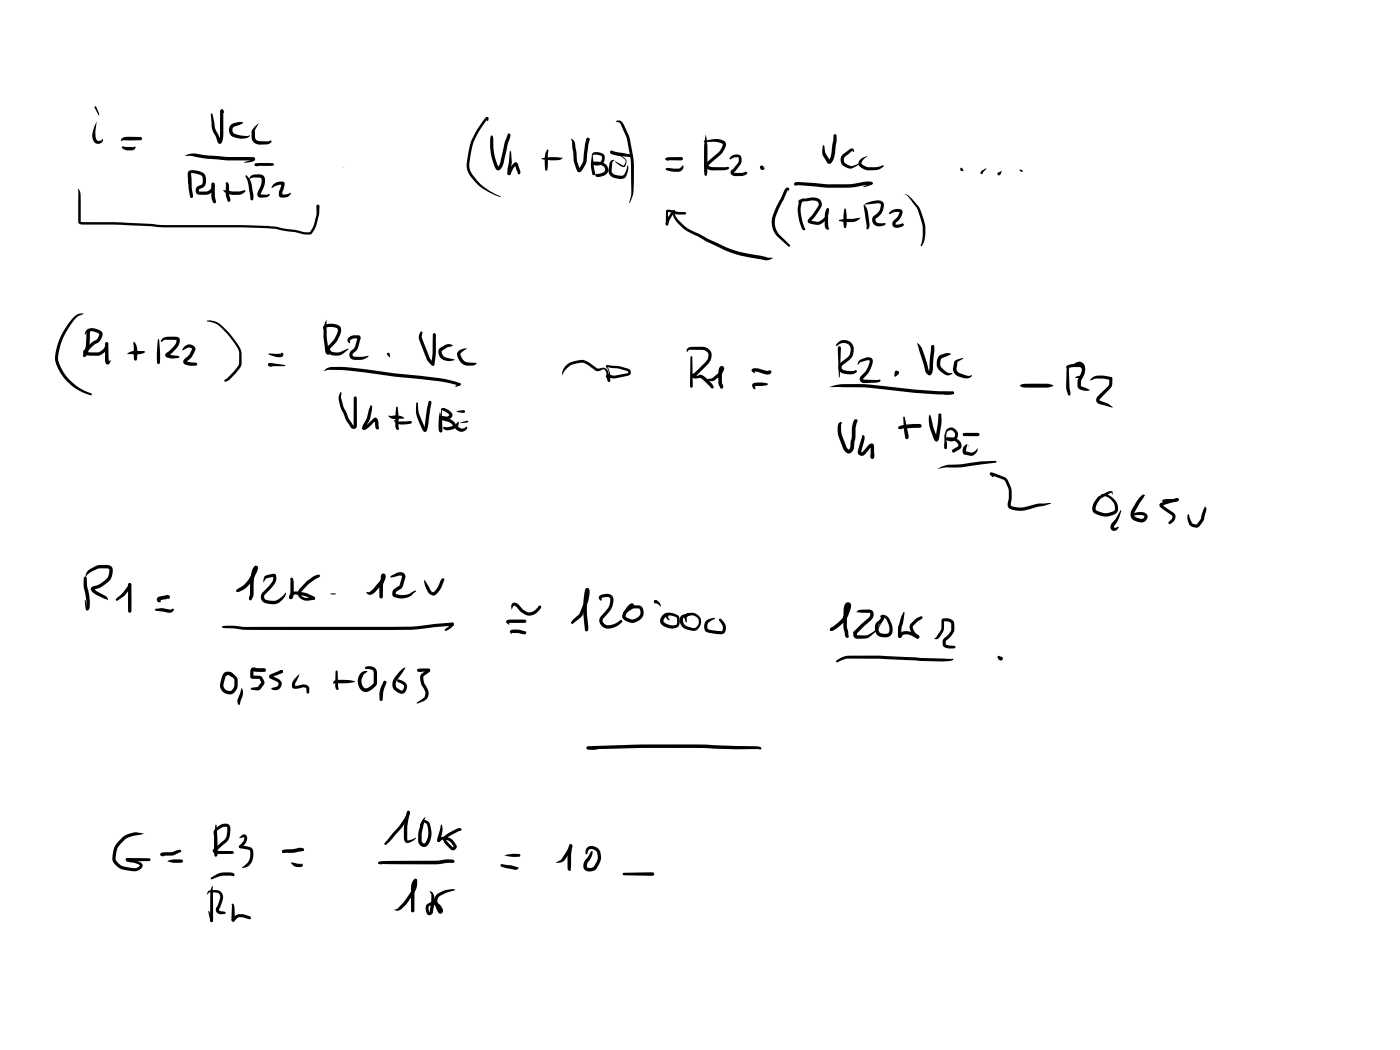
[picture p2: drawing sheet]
<svg xmlns="http://www.w3.org/2000/svg" width="285mm" height="214mm" viewBox="0 0 285 214" stroke-linecap="round" stroke-linejoin="round" font-family="sans-serif">
<g fill="#000">
<path d="M15.8 38.5l.1-.1a1.99 1.99 0 0 1 .5 1.8v5l8.4 .1 8.9 .5h11.8a77.3 77.3 0 0 1 10.7 .3l2.2 .5 1.7 .2a6.5 6.5 0 0 0 3 .5l.8-1.5 .5-1.9v-1.9l.3-.4 .4 .4a11.2 11.2 0 0 1-1.5 5.4l-.2 .2a2.18 2.18 0 0 1-1.6 .1l-1.7-.4-4.1-.7a79 79 0 0 0-10.5-.3h-11.8l-9-.5-7.8-.1a.78 .78 0 0 1-1-.5l.1-6zM19.4 21.6l.7 1.3v.6l-.9-1.6zM19.7 24.7l-.3 2.2 .1 1.1a.72 .72 0 0 0 .5 .7 .72 .72 0 0 0 .9-.4 .92 .92 0 0 1-.7 1 .92 .92 0 0 1-1.1-.5l-.1-.2a3.3 3.3 0 0 1 .2-2.9zM24.8 28.2l.6-.3h1h2.2l.3 .3-.3 .4h-3.4l-.5 .2zM24.8 30l.2-.2 2.1 .2 .3-.2a.51 .51 0 0 1 0 .5 .51 .51 0 0 1-.4 .3h-.1a2.03 2.03 0 0 1-2.1-.6zM37.5 31.7l1.7-.4a96.4 96.4 0 0 0 12.4 .7l.3 .4-.1 .2h-.3a56.5 56.5 0 0 1-12.9-.9zM38.7 34.6l.2 .9 .1 2.9 .3 1.5-.1 .3-.2 .1-.3-.3a10.5 10.5 0 0 1 0-5.4zM42.9 23.3l.2-.2 .2 .1 .5 2.9 1.1 2.6h-.3l.2-1.4v-4.6l.4-.4 .2 .1 .1 .3v3.1a7.3 7.3 0 0 1-.3 3.2 .44 .44 0 0 1-.5 .3 .44 .44 0 0 1-.4-.4l-1.2-2.8zM43.2 37.3l.2-.1 .3 .3v2.4l.3 1.2-.3 .3-.3-.2-.3-.9zM45.1 22.3l.3 .1 .1 .1-.2 .3h-.3l-.1-.2zM45 22.4a.4 .4 0 0 1 .5 .1 .4 .4 0 0 1-.1 .5l-.5-.5zM45.4 38.8l3.2 .2 1.2-.3 .2 .2-.1 .2a2.67 2.67 0 0 1-2.5 .6h-.2a2.59 2.59 0 0 1-1.8-.9z"/>
<path d="M46 37.2a.44 .44 0 0 1 .6 .4l.1 2.4a.75 .75 0 0 1-.1 1.1l-.2-.1-.4-1.1v-2.2l.2-.2-.3-.2zM47 25.4l.4-.2a2.42 2.42 0 0 1 2.1-.2l-.7 .4-1.1 .4a.84 .84 0 0 0 0 1.4l1.5 .4 1.1 .1 .5-.2a.52 .52 0 0 1-.5 .6 4.2 4.2 0 0 1-3-.3 1.6 1.6 0 0 1-.3-2.4zM49.9 35.8l.2-.1a3.3 3.3 0 0 1 1.2 2.2 5.5 5.5 0 0 1 .2 2.8l-.2 .1-.3-.3-.5-3.5zM51 35.9a2.8 2.8 0 0 1 2.6-.2 2.7 2.7 0 0 1-.2 3.1l-.3 .8h1.2l.5-.1a.4 .4 0 0 1-.3 .6l-1.4 .1a.77 .77 0 0 1-.7-.4 .77 .77 0 0 1 .1-.8l.3-.5a2.5 2.5 0 0 0 .4-2.2l-1.6-.2-.5 .2-.4 .4zM51.8 33.5l.3-.2 .2 .3-.2 .2zM51.4 32.1h.2l.3 .2v.3l-.3 .1-.2-.2zM51.9 33.4l.4-.2h3.2l.3 .3-.3 .3h-3.4l-.2-.2zM49.7 33l1.3-.4 .6-.5a.46 .46 0 0 1 .2 .5 .46 .46 0 0 1-.5 .3l-1.5 .2zM51.9 33.4h.3l.4 .4-.2 .1-.4-.1-.1-.2zM52 25.6l.7-.6-.4 .8a1.18 1.18 0 0 0-.4 1.2v.9a.88 .88 0 0 0 1 .8l1.6 .1 .7-.2a.72 .72 0 0 1-.9 .8h-1.4a1.59 1.59 0 0 1-1.7-1.5 2.07 2.07 0 0 1 .8-2.3zM55.7 37.5l1-.5a.81 .81 0 0 1 1.3 .4l-.5 1.7v.7l-.2-.2a3.1 3.1 0 0 0 1.9-.3 1.55 1.55 0 0 1-2.4 .6v-.9l.5-1.6 .3 .2-1.3 .2-.9 .5-.1-.2zM99.1 23.9l.3 .1v.4a.2 .2 0 0 1-.2 .2 .2 .2 0 0 1-.2-.2z"/>
<path d="M99 23.9h.3l.1 .3h-.3zM98.8 24l.5-.2 .1 .2-.1 .2a14.6 14.6 0 0 0-3.7 10.1l.1 .3a11.3 11.3 0 0 0 6.3 5.5h-.1a9.8 9.8 0 0 1-6.8-5.6 14.1 14.1 0 0 1 3.7-10.5zM99.9 27.8l.2-.2 .2 .2-.2 .1zM99.9 27.8l.2-.2a1.11 1.11 0 0 1 .3 1.2 11 11 0 0 0 1.1 5.3l-.1-.1a2.62 2.62 0 0 0 .6-1.6l.8-3.6 .5-1.3 .1 .1v-.3l.2-.1 .3 .2v.3l-.5 1.6a17.9 17.9 0 0 1-1.2 4.7l-.1 .2a.67 .67 0 0 1-.7 .5 .67 .67 0 0 1-.6-.6 11.5 11.5 0 0 1-.9-6.3zM104.7 33.2a.48 .48 0 0 1 .6-.1 .48 .48 0 0 1 .2 .5l.3 .8a.75 .75 0 0 1-.1 1.1l-.3-.2-.6-1.8 .3 .1-.7 .9-.5 1.1-.3 .1-.3-.3 .5-1.1zM103.4 27.3l.2-.1 .3 .3-.4 .5zM103.4 35.1h.4l.2 .3-.1 .2h-.4l-.2-.2zM103.9 30.7l.1 .2 .2 2.1-.2 2.4-.4 .3-.3-.3v-.8l.5-3.7zM110.4 32.2l1.8-.2 2.3 .1-.2 .3a5.7 5.7 0 0 1-2.9 .2l-1-.2-.2-.1zM111.4 30.5l.1-.1 .2 .2-.2 3.9-.3 .3-.2-.3a6.3 6.3 0 0 1 .4-4zM116.2 28.2l.5 .3 .3 .4 .4 2a7.1 7.1 0 0 0 .7 3.6l-.3-.1 1-1.6 .3-3.5 .4-1.2 .2-.1 .2 .1 .1 .3-.2 1.2-.4 3.3-.2 .6a2.27 2.27 0 0 1-1.3 1.6l-.4-.4a7.5 7.5 0 0 1-.8-3.7l-.2-2.1zM119.6 28.1h.3l.1 .2-.2 .3h-.3l-.1-.2z"/>
<path d="M119.4 28.3l.3-.2 .3 .3-.7 2zM120.7 33h.2l.2 .2v.3l-.2 .1-.3-.2zM120.6 31.7l.5 3.3a.38 .38 0 0 1 0 .5 .38 .38 0 0 1-.4 .1l-.1-.3a6 6 0 0 1 0-3.6zM120.7 31.2a1.68 1.68 0 0 1 2.4 .8 1.58 1.58 0 0 1-.7 1.5 1.58 1.58 0 0 1-1.7 0v-.4l.3-.1a1 1 0 0 0 1.2 0 1 1 0 0 0 .3-1.1l-.3-.2-1-.2-.4 .1-.1 .3a9.7 9.7 0 0 0 .4 3.4v.3l-.2 .1-.3-.2-.1-3.9zM120.7 33a2.57 2.57 0 0 1 3 .9l.1 .4a1.21 1.21 0 0 1-.9 1.5l-.5 .1a.94 .94 0 0 1-1.2-.2l.3-.3 1.2-.2a.82 .82 0 0 0 .5-1 .82 .82 0 0 0-.9-.6l-1.4-.1-.3-.3zM124.3 30.8l.2-.1 .3 .2v-.1l3.8 .7 .3 .2-.3 .3h-.4l-2.6-.3-1.2-.4-.2-.3zM124.3 32.8l.6-.3 .2 .1-.4 .4-.1 1.4a.92 .92 0 0 0 .7 1.2l1.1 .2 .5-.1a2.05 2.05 0 0 0 .8-1.6v-.4h.1a2.48 2.48 0 0 1-.4 2.3l-.1 .2a2.8 2.8 0 0 1-2.9-.3l-.3-.4-.2-.7 .2-1.6zM124.4 30.7l.4 .1 1.9 1a1.24 1.24 0 0 1 .9 1 1.24 1.24 0 0 1-.6 1.2l-.9-.4-.9-.7 1.8 .8a.89 .89 0 0 0-.1-1.5 5.2 5.2 0 0 0-2.4-1h.1h-.3l-.1-.2zM125.6 24.6a1.16 1.16 0 0 1 1.4 .8 12.2 12.2 0 0 1 1.7 5.1 28.1 28.1 0 0 1 .1 9.5l-.6 1.3v-.4a8.5 8.5 0 0 0 .3-3.9 27.8 27.8 0 0 0-1.1-9.4l-1.1-2.4-.3-.3h-.4l-.2-.2zM135.6 32.2l.5-.2h2.6l.3 .1 .1 .2-.1 .3-.3 .1-2.8-.2-.2 .1-.2-.2zM135.6 34.3l.4-.1 2.2 .1 .8-.7a.93 .93 0 0 1-.8 1.4h-1.1l-1.2-.3-.4-.3zM135.5 32.2h.2l.5 .4-.1 .1-.5-.1-.1-.1z"/>
<path d="M135.5 34.4l.2-.1 .4 .4-.4-.1zM143.4 28.7l1.8-.4a2.32 2.32 0 0 1 2.6 .8 3.1 3.1 0 0 1-1.3 2.6l-2.4 2.2v-.3l.8 .4h3.3l.3 .2-.2 .3-.9 .2h-2.4a1.55 1.55 0 0 1-1.5-1.1l.9-1 1.7-1.4a2.71 2.71 0 0 0 1.1-1.9l-1.3-.4h-2.5l-.1-.1zM143.6 34.9h.2l.1 .6-.2 .3-.2-.3zM143.7 27.3a31.8 31.8 0 0 1 .2 8.4h-.4v-.2l-.2-2.2a21.3 21.3 0 0 1 .4-6zM148.8 31.9a1.26 1.26 0 0 1 2.1 .2l.1 .8-.2 .5-1 1.4-.4 .3 1.6 .1 .9-.2 .3 .2-.2 .3-.8 .3-1.5 .1a.8 .8 0 0 1-.9-.6 .8 .8 0 0 1 .6-1l.9-1.3v-.9a1.87 1.87 0 0 0-1.6 .4l-.2-.2zM154.8 33.8l.3-.1 .5 .2-.2 .1 .3 .1-.2 .4a.51 .51 0 0 1-.6 0 .51 .51 0 0 1-.1-.7zM160 38.3a.37 .37 0 0 1 .5-.1 .37 .37 0 0 1 .1 .6l-.2 .2v-.4l-1.9 4.1a4.4 4.4 0 0 0 0 4.9l2.3 2.2v.4h-.3l-2.2-2a4.5 4.5 0 0 1-.6-5.3zM161.8 37.2l.7-.2 3.1 .3a38.4 38.4 0 0 0 9.2-.1l.6-.1a2.86 2.86 0 0 1 2.1-.1l.2 .3-.1 .2-1.1 .1a32.4 32.4 0 0 1-11 .3l-3.4-.2v-.4l.5 .3-.5 .2a.32 .32 0 0 1-.4-.2 .32 .32 0 0 1 .1-.4zM167.7 29.5l.1 .2 .3 1.4 .9 1.6h-.3l.5-1.2 .5-3.9 .3-.3 .2 .1 .2 1.1-.3 2a3.3 3.3 0 0 1-1.1 2.8l-.6-.1-.9-1.6-.1-.9 .1-1zM169.8 27.4l.2-.1 .3 .3-.3 .9-.3-.9zM171.5 31.5l1.5-1.1a.52 .52 0 0 1 .8 .1l.1 .4-.4-.3-1 .9a1.01 1.01 0 0 0-.7 .9 1.01 1.01 0 0 0 .6 1l1 .4 1.5-.5h.2l-1.8 1-1.2-.3a1.59 1.59 0 0 1-.6-2.5zM175.1 32.5l.8-.5 .8-.3-1 .9a.55 .55 0 0 0-.1 .9l1.1 .5h1.9l1.2-.4 .2 .2a2.46 2.46 0 0 1-2 .9h-1.3a1.87 1.87 0 0 1-1.9-1.5z"/>
<path d="M175.8 38l1.6-1 .3 .4a2.21 2.21 0 0 1-1.8 .7zM184.1 39.6l.7 .1a8.6 8.6 0 0 1 3.5 5.9l.1 .7a5.7 5.7 0 0 1-.6 3.6l-.2 .2-.2-.1 .4-1.6 .1-2.1a10 10 0 0 0-3-6.2l-.3-.4zM195.6 34.2h.3l.1 .3-.1-.1 .3 .3-.3 .1a.37 .37 0 0 1-.4-.2 .37 .37 0 0 1 .1-.4zM203.2 35.2l.8-.3-.4 .5-.1-.2h-.2l.3-.1 .2 .1-.2 .4a.3 .3 0 0 1-.4 0 .3 .3 0 0 1 0-.4zM38.4 34.9a3.3 3.3 0 0 1 3.3 .6 1.89 1.89 0 0 1-.6 2.8l-.6 .2v.5h1.4a1.46 1.46 0 0 0 1.2-.8v-.7l.3-.3 .3 .3v.7a1.92 1.92 0 0 1-1.8 1.5h-1.3a.95 .95 0 0 1-.7-.8 .95 .95 0 0 1 .4-1l.7-.3a1.52 1.52 0 0 0 .2-1.7h-.1a3 3 0 0 0-2.2-.6h-.2l-.1 .5a5.7 5.7 0 0 0 .4 2.9l.3 1.3-.3 .3-.3-.3v-1.2l-.4-1.8-.1-1.6zM135.6 42.9l.2-.1 .2 .2 .1 2.7-.3 .2-.3-.2zM135.7 42.8l.7-.1 1.6 .4 1.5 .1 .2 .2-.2 .3h-1.6l-2.1-.5-.2-.2zM137 42.9l.2-.1 .2 .2-1.2 2.3a.48 .48 0 0 1-.6 .5l-.1-.3 .3-.8zM137.1 43l.1-.2h.2a2.24 2.24 0 0 0 .8 2l2.1 1.8 7 3.5a23.6 23.6 0 0 0 7.7 2l1.4 .4h1l-.7 .4-.9 .1a32.2 32.2 0 0 1-7.8-1.9l-4.2-1.9-3.8-2.1-1-.7-1.2-1.2a2.3 2.3 0 0 1-.7-2.2zM162.7 40.7l2.5-.5a1.62 1.62 0 0 1 2.1 1.3l-.2 .8-1.2 1.8-.8 1-.1-.2 .8 .2a1.7 1.7 0 0 0 2-.7l.3-.7 .2-1 .2-.3 .3 .2-.2 1.2a2.58 2.58 0 0 1-3.9 1.6 .54 .54 0 0 1 0-.9l1-1.2 1-1.7a.88 .88 0 0 0-1.1-.8l-2.7 .3-.2 .4-.1-.4zM163.1 40.7l.4-.4 .2 .2-.4 .7a5.8 5.8 0 0 0 .2 4.1l.3 1.1 .2 .2a.4 .4 0 0 1-.5 .2 .4 .4 0 0 1-.3-.3 10.5 10.5 0 0 1-.8-4.1l.2-.9zM168.3 42.5l.2-.1 .3 .3-.2 1.1 .1 2.5-.1 .1 .2 .1-.2 .3a.73 .73 0 0 1-.7-1l.1-2.4z"/>
<path d="M170.8 44.9l.9-.3h2l1.3-.3 .1 .2-.1 .1a3.8 3.8 0 0 1-3.3 .6zM172.1 42.4l.1 .2a11.1 11.1 0 0 1 0 3.8h-.3a11.1 11.1 0 0 1 0-3.8zM175.9 41.7a4.3 4.3 0 0 1 3.6-.7l.2 .1a2.44 2.44 0 0 1-.7 2.9l-.7 .5v.4a.68 .68 0 0 0 .7 .5h1.1l.2 .1a1.28 1.28 0 0 1-1.6 .6 1.26 1.26 0 0 1-1.1-1.1 1.26 1.26 0 0 1 .8-1.4 2.37 2.37 0 0 0 .9-2l-.6-.2zM175.9 41.6a2.71 2.71 0 0 1 .9 2l.2 2.4-.1 .5-.3 .2-.2-.2v-.8zM181 43.3l1.2-.7a1.14 1.14 0 0 1 1.6 .5 4.3 4.3 0 0 1-1.5 2.4l.1 .2h.4l1-.2 .3 .3a1.47 1.47 0 0 1-2.4 .1 1.5 1.5 0 0 1 .9-1.6l.6-1.2-1.2 .1-.9 .4-.1-.2zM14.8 64.7a2.03 2.03 0 0 1 2.3-.8l-1 .4a4 4 0 0 0-1.6 1.7 12 12 0 0 0-2.6 7.5 10.2 10.2 0 0 0 6.7 6.6l.1 .3a9.6 9.6 0 0 1-7.5-7.4 13.7 13.7 0 0 1 3.6-8.3zM17.6 67.2a2.34 2.34 0 0 1 3.3 .8 2.4 2.4 0 0 1-1.6 2.1l-1.7 1.7-.1-.2 1 .1h1.6a2.07 2.07 0 0 0 1.4-2h.2a1.01 1.01 0 0 1 .1 1.4l-1.1 1.1-.9 .2a4.6 4.6 0 0 1-2.7-.3 .68 .68 0 0 1 .3-1.1 6.4 6.4 0 0 1 2.3-1.9l.5-1.1a2.41 2.41 0 0 0-2.3-.4l-.6 .5zM17.9 67.4l.2-.2a.21 .21 0 0 1 .3 .1 .21 .21 0 0 1 0 .3l-.3 3.7-.6 1.2-.3 .2-.2-.1-.1-.3 .5-1.6 .2-2.7zM21.5 69.7h.2l.3 .3 .2 3.7h-.3l.5-.4 .2 .1a.6 .6 0 0 1-.4 .7 .6 .6 0 0 1-.7-.2l-.1-.7zM25.8 72.1a3.4 3.4 0 0 1 3.2-.6h.3l.2 .2a3.3 3.3 0 0 1-2.8 .4zM27.3 69.6a4.1 4.1 0 0 1 .5 3.7l-.2 .1-.3-.3-.2-3.3zM32.1 69.2l.2-.2 .1 .2 .2 2.6v2l-.3 .3-.3-.3-.1-.9z"/>
<path d="M33.1 68.9l.3-.2a5.1 5.1 0 0 1 2.5-.1l.5 .2 .2 .6a3.9 3.9 0 0 1-1.8 2.7l-.5 .3v-.3l2.1 .4 .2 .2-.2 .2a4.1 4.1 0 0 1-2.3-.1 .53 .53 0 0 1-.5-.4 .53 .53 0 0 1 .3-.5l.5-.4 1.2-1.2 .4-1-2.3-.1-.8 .4-.2-.2zM37.4 70.7a1.27 1.27 0 0 1 1.4-.6 1.27 1.27 0 0 1 1 1.1l-.9 1.6-.9 .9v-.1l1.9 .2 .3 .3-.1 .3-1.2 .1-1-.2a.72 .72 0 0 1-.6-.6 .72 .72 0 0 1 .4-.8l.8-.7 .6-1.2a.93 .93 0 0 0-1.3 0l-.5 .3-.2-.1zM42.1 65.3a3.7 3.7 0 0 1 3.4 1.3 12.7 12.7 0 0 1 3.7 5.1l-.1 2.8a7.7 7.7 0 0 1-2.5 2.9l-.7 .3h-.2l.1-.4 .5-.4a7.8 7.8 0 0 0 2.3-2.6l.1-.3a5.2 5.2 0 0 0-.2-2.9 15 15 0 0 0-4.6-5.2l-1.7-.4zM54.6 74.1l.3-.2 .2 .1 .1 .4-.3 .2-.2-.1zM54.8 73.9l3.2 .4 .1 .1-.1 .2-3.1-.1-.3-.3zM54.7 72.1l.1-.1 2.3 .1 .1-.2a.39 .39 0 0 1 .5 .3 .39 .39 0 0 1-.3 .5h-1zM54.7 74l.2-.1 .7 .5-.2 .2h-.5l-.3-.3zM66 66.3a2.71 2.71 0 0 1 3.4 .4v.1a4.2 4.2 0 0 1-1.5 3.5l-.7 .7 .2 .5 .6 .2a2.34 2.34 0 0 0 1.7-.2l1.2-.5-1 .9a2.78 2.78 0 0 1-2.9 .1 1.1 1.1 0 0 1-.1-1.6 5.3 5.3 0 0 0 1.9-2.9l-.1-.6a3.2 3.2 0 0 0-2.7-.1l-.1 .3-.1-.4zM66.3 75.2l.5-.3a14.7 14.7 0 0 1 5.1 0l8.5 1.1a67.1 67.1 0 0 1 10.8 1.3l2.4 .7 .2 .2-.1 .2-.3 .1-3.9-.9-9.1-.9-4.8-.7a46.5 46.5 0 0 0-8.7-.7l-1 .3zM66.5 65.1a29.3 29.3 0 0 0 .4 6.7l.2 .3-.2 .1-.4-.2a12.7 12.7 0 0 1-.3-6.4zM71 68.8l.8-.5h1a.54 .54 0 0 1 .5 .2 .54 .54 0 0 1 .1 .5l-.6 2-.9 1-.1 .4 .5 .2 1.4 .1 1.3-.2-.4 .4a3.7 3.7 0 0 1-2.5 .4 1.05 1.05 0 0 1-.9-.8 1.05 1.05 0 0 1 .3-1.1l.7-.6 .6-2 .1 .1-1.3 .1-.4 .3 .1 .5-.1 .1-.5-.5zM85.6 67.6l.2-.1h.2l-.1 1.1 .4 1.2 1.2 3.1 1 1.2-.4 .4-1.1-1.2-1.3-3.3-.4-1.3z"/>
<path d="M88.2 68l.2-.2 .2 .1 .1 .3v-.1l.1 3.6-.3 2.5-.4 .3-.3-.4 .3-2.3zM88.2 67.9l.2-.1 .2 .2 .1 .6-.1 .1-.4-.6zM89.5 70.9l1.6-.8h.6l.5 .2-1.2 .5-1 .6-.1 .2a1.26 1.26 0 0 0 .8 1.2l1.8 .4v.1a3.1 3.1 0 0 1-2.3-.1 1.62 1.62 0 0 1-.7-2.3zM92.7 78.6l.7-.5h.3v.3l-.9 .4zM93.4 78.1h.3l.1 .2-.2 .2-.2-.1zM93.3 71.5l.8-.4 1-.2-.4 .3a1.41 1.41 0 0 0-1 .9 1.86 1.86 0 0 0 1.6 1.7h1.6l.2 .2-.7 .4-1.1 .1a2.33 2.33 0 0 1-2.1-2.8zM115.2 74.4a4.1 4.1 0 0 1 4.7-.6l1.7 1.2 1.1-.1a1.25 1.25 0 0 1 1.3 1.4v1l.2 .2a.31 .31 0 0 1-.4 .2 .31 .31 0 0 1-.2-.4v-.7a1.15 1.15 0 0 0-.8-1.4l-.4 .2a1.12 1.12 0 0 1-1.5-.2l-1.3-.9-1-.5a4 4 0 0 0-3.7 1.7l-.5 1 .2-1zM123.4 76.5l.2-.1 1.1 .2a.52 .52 0 0 1 .6 .4h-1.3a.38 .38 0 0 1-.5-.1 .38 .38 0 0 1-.1-.4zM123.4 74.4l.3-.1 .9 .2a7.7 7.7 0 0 1 3.4 .6 .74 .74 0 0 1 .4 .8 .74 .74 0 0 1-.6 .6l-2.7 .5-1.3-.1 .1-.2-.3 .3a.43 .43 0 0 1-.1-.7 .43 .43 0 0 1 .6 0l1 .2 2.6-.5 .2-.1-.3-.4a9.5 9.5 0 0 0-3.4-.6l-.6-.2 .1-.1 .4 1.1 .2 1.7a.22 .22 0 0 1-.2 .3 .22 .22 0 0 1-.3-.2l.2-1.3a2.63 2.63 0 0 0-.7-1.6zM140 70.9l.6-.3h2.1a1.9 1.9 0 0 1 2 1 1.9 1.9 0 0 1-.3 2.2l-2.3 2.4-.7 .5v-.3l1.3 .2 .1 .2-.1 .1-1.1 .2a.6 .6 0 0 1-.8-.5 .6 .6 0 0 1 .6-.7l2.2-2.1a1.43 1.43 0 0 0 .2-2.3l-.6-.2-2.7-.1-.6 .4-.1-.1zM140.8 72.5l.2 .2 .1 6-.3 .3-.3-.3 .1-6zM142.2 76.4a1 1 0 0 1 1.4 .4 4.6 4.6 0 0 1 1.7 2l-.1 .2a.66 .66 0 0 1-.8-.4z"/>
<path d="M146.6 74.7a.53 .53 0 0 1 .7 0 .53 .53 0 0 1 .1 .7 2.45 2.45 0 0 1-1.1 1.4l-1.1 .8h-.9l-.2-.2 .1-.3 .9-.1 1.3-1.1 .4-.8h.3l-.1 2.8 .2 .5a.43 .43 0 0 1 0 .5 .43 .43 0 0 1-.5 .2l-.5-1.2 .1-2.3zM153.3 78.1l1-.2a3.2 3.2 0 0 1 2 .2v.3a3.6 3.6 0 0 1-2.3 .2h-.3l.1 .5-.2 .2-.4-.7zM153.1 75.2a2.25 2.25 0 0 1 2.3 .1l.7 .2 .6-.1 .3 .1a.67 .67 0 0 1-.3 .7 .67 .67 0 0 1-.7 0l-1.7-.5-.9-.1 .1-.2 .2 .5-.1 .1-.5-.4zM168.8 78.8l1.2-.4a39 39 0 0 1 10.7 .3l5.6 .6 7.7 .4 .3 .3-.3 .3h-2.6a144.8 144.8 0 0 1-14-1.3zM170.7 69.7a1.99 1.99 0 0 1 2.5 0 1.99 1.99 0 0 1 .5 2.5l-.5 .9-1.6 1.2a.59 .59 0 0 0-.2 .6 .59 .59 0 0 0 .4 .5l2 .1a.47 .47 0 0 1 .7 .1l-.6 .5a3.4 3.4 0 0 1-2.4-.1 1.25 1.25 0 0 1-.3-2.2l1.5-1.2 .4-.9a1.45 1.45 0 0 0-.5-1.7 1.45 1.45 0 0 0-1.8 .1l-.4 .4-.2-.2zM170.7 70.6h.4l.1 .2-.2 .6-.3-.1zM170.7 70.6h.4l.1 .4-.3 5.9-.3-5.9zM174.9 73.4l1.3-.6a.99 .99 0 0 1 1.2 .1 .99 .99 0 0 1 .2 1.2 5.7 5.7 0 0 1-1.9 3l.2 .2h3.3a.58 .58 0 0 1-.8 .6l-2.5 .1a.83 .83 0 0 1-.8-.4 .83 .83 0 0 1 .1-.9 4.8 4.8 0 0 0 1.9-3.3h-.6l-1.2 .3-.6 .5-.1-.1zM182.4 75.5l.5 .1 .1 .3-.7 .8-.2-.2zM182.3 75.6h.6l.1 .3-.1 .3-.3 .1-.3-.1zM186.7 69.8l1 1.2 1.4 4.4 .3 .4h-.3l.1-.7 .4-4.5 .3-.4 .2 .1 .2 .9-.4 4.2a.73 .73 0 0 1-.2 .8 .73 .73 0 0 1-.8 .1l-.2-.2a2.34 2.34 0 0 1-.6-1.7zM189.7 70.3h.4v.4h-.4z"/>
<path d="M189.7 70.3l.2-.1a.39 .39 0 0 1 .1 .7l-.3-.4zM191.2 72.5a2.83 2.83 0 0 1 1.9-.6l.6 .2-1.9 .8a1.57 1.57 0 0 0-.1 1.9l1.2 1 1 .2-.1 .2a1.56 1.56 0 0 1-2.2-.5l-.4-.4a2.33 2.33 0 0 1 0-2.8zM194.4 73.5l.8-.4 .9-.1-1.2 .8-.2 1.2a.99 .99 0 0 0 .6 1l1.6 .5h.5l.4-.1a.55 .55 0 0 1-.6 .6h-.9l-1.2-.4a1.71 1.71 0 0 1-1.1-1.7zM207.7 78.5l.7-.3 2.7-.1a4.9 4.9 0 0 1 3.4 .4 4.9 4.9 0 0 1-3.4 .4h-2.7l-.5-.2zM217.2 74.5a2.59 2.59 0 0 1 3.2 .2v.3l-.1 .1a.69 .69 0 0 0-.9-.4l-1.9 .2v-.1l-.2 .2-.2-.2zM217.2 74.6l.3-.1 .1 .2 .1 4 .3 1.3-.1 .5h-.2l-.3-.2-.3-1.6zM217.1 74.8l.2-.2 .4 .4h-.5zM218.8 74.2a1.21 1.21 0 0 1 2 .2l.1 1.4-.8 1.7v1.1l1.7 .7v.2l-1 .1-.9-.3-.4-.3-.1-1.4 .4-1a1.72 1.72 0 0 0 .3-2.1l-1.5-.1zM218.6 74.1l.4-.2a1.23 1.23 0 0 1 1.4 0 1.23 1.23 0 0 1 .4 1.4l-.1 .6-.5 .9-.4 .2h-.9l.2-.3 .8-.3 .5-.9-.1-1a1.01 1.01 0 0 0-1.3-.4zM222 77.3l.7-.6 .7-.2 2.1 .1 .7 .2 .3 .3-.3 .3-1.7-.3h-1.4l-1 .4zM225.9 76.8h.3l.3 .3-.1 1.5-2.4 2.6v.4a5.9 5.9 0 0 1 2.5 1.2v.2l-2.6-.7a.87 .87 0 0 1-.6-1.3l2.4-2.5zM69.3 79.9l.1-.1 .2 .2-.1 1.2 .5 1.8 .4 .7a7.9 7.9 0 0 0 1.5 2.9l.1 .1v-5.7l.3-.3 .3 .3 .1 5.4a.71 .71 0 0 1-.3 .8 .71 .71 0 0 1-.9-.1l-.1-.1a10 10 0 0 1-1.7-3.2l-.4-.9-.4-1.6 .1-.6z"/>
<path d="M73.9 87l.3-.1h-.1l1.8-1.5a.63 .63 0 0 1 .8-.3 .63 .63 0 0 1 .3 .8l.2 1.3a.4 .4 0 0 1-.5 .2 .4 .4 0 0 1-.3-.4l-.2-1.4h.3l-1.9 1.7a.42 .42 0 0 1-.5 .2 .42 .42 0 0 1-.2-.5zM75.4 82.6l.2-.1 .1 .1a6.3 6.3 0 0 1-.5 3.1l-.8 1.4v-.1l-.1 .4a.5 .5 0 0 1-.5-.2 .5 .5 0 0 1 .1-.6l.7-1.3zM79 84.6l.7 .1a4.4 4.4 0 0 1 2.4 .2l.2 .2-.2 .2h-1.6a1.51 1.51 0 0 1-1.5-.7zM80.2 85.5l1 .3 2.4-.1 .3 .3-.3 .3-1.8 .1a1.46 1.46 0 0 1-1.6-.9zM80.7 82.9l.1-.2 .2 .2 .1 3.9a.57 .57 0 0 1-.1 .8l-.3-.2a3.6 3.6 0 0 1-.2-2.3zM84.7 82l.2-.1 .2 .1a9.6 9.6 0 0 0 1.4 5.1l.3 .5a.47 .47 0 0 1-.5 .3 .47 .47 0 0 1-.4-.5 8 8 0 0 1-1.2-5.4zM87.3 81.7h.5v.2l-.5 4.1a2.03 2.03 0 0 1-.7 1.9l-.3-.1-.1-.2 .2-.3-.1 .1 .6-4.3zM89.9 83.2a2.09 2.09 0 0 1 2.1 1 1.08 1.08 0 0 1-1.4 1.2h-.4l.1-.2-.3 .3-.2-.1a.48 .48 0 0 1 0-.6 .48 .48 0 0 1 .6-.1l.6 .1 .5-.3-1.5-1.1 .1 4.3-.3 .3-.3-.3 .2-.5zM89.6 83.8l.2 1.3 .2 2.8a.55 .55 0 0 1-.7-.7l.1-2.1zM89.6 87.5h.4l.1 .2-.2 .3-.3-.1-.1-.1zM89.8 84.9l.2-.1 1.3 .4a1.59 1.59 0 0 1 1.5 1.8l-.4 .3-1.1 .3a1.08 1.08 0 0 1-1.1-.4l.3-.3 .7 .1 1-.3-.7-.7-1.3-.4a.44 .44 0 0 1-.4-.7zM93 83.7l.9-.1a.53 .53 0 0 1 .8 .2 .53 .53 0 0 1-.8 .2l-.8-.1z"/>
<path d="M93.1 86l.3-.2-.1 1a1.07 1.07 0 0 0 1.3 .3l.4-.2 .2 .1a1.28 1.28 0 0 1-1.5 .9 1.28 1.28 0 0 1-1.1-1.3zM170.8 86.1l.4-.2 .2 .1-.2 1a4.8 4.8 0 0 0 .6 2.5l.6 1.6 .4 .5h-.1l.4-.5 .3-2.5a6 6 0 0 1 .4-2.9l.5-.4 .2 .1 .1 .3-.4 1.4v2.1l-.3 1.6a1.18 1.18 0 0 1-1.5 1.4 2.35 2.35 0 0 1-.9-1.4l-.4-1a4.3 4.3 0 0 1-.3-3.7zM175.5 88.8a.37 .37 0 0 1 .5-.1 .37 .37 0 0 1 0 .5l-.7 2.9v-.1l.2 .1 .2-.1 1.4-1.6a.51 .51 0 0 1 .6-.1 .51 .51 0 0 1 .3 .5v2.2l-.1 .3-.3 .1-.2-.1-.2-.3 .1-2.2 .2 .1-.9 1a1.14 1.14 0 0 1-1.6 .8l-.3-.3-.1-.4 .8-2.7 .2-.4h.1zM177.4 92.4l.3-.1 .3 .1v.2l-.2 .2h.2a.48 .48 0 0 1-.4 .6 .64 .64 0 0 1-.2-1zM183 86.9h.1l.3 .1-.1 .3h-.2l-.2-.2zM183 86.8a8.4 8.4 0 0 1 4.5-.4l.2 .3-.2 .3-.2 .1-4.2 .2-.2-.2zM183 87l.3-.1 .3 .4-.1 .1-.5-.1zM184.1 84.8l.1 .1 .8 3.7v.5l-.1 .2-.3 .1a.62 .62 0 0 1-.4-.7l-.3-3.7zM189.3 84.4l.8 2.9 .9 2.2-.1 .3a.63 .63 0 0 1-.8-.6 8.3 8.3 0 0 1-.9-4.5zM191.2 84.3h.4a2.72 2.72 0 0 1 .1 2l-.6 3.1-.2 .4-.2 .1-.3-.1-.1-.3 .7-3.3zM190.8 95.5a5.6 5.6 0 0 1 3.4-.9l2.3-.2a28.1 28.1 0 0 1 6.3-.6l.1 .2-.1 .2-6.8 .9-1.8 .1a9.1 9.1 0 0 0-3.4 .3zM191.2 84.3l.2-.1 .3 .3-.3 .4-.3-.4z"/>
<path d="M192.2 88.2a5.2 5.2 0 0 1 .5 3.2h-.3l-.2-.4zM192.8 87.4a1.39 1.39 0 0 1 2.2 .8 1.39 1.39 0 0 1-1.7 1.6l-.5-.2-.2-.2 .3-.3 .5 .1a.76 .76 0 0 0 1-.3 .76 .76 0 0 0-.2-1l-.3-.2a.87 .87 0 0 0-1.2 .5l.1 3-.3 .2-.2-.2 .1-2.9zM192.8 89.1h1a1.73 1.73 0 0 1 1.8 2.1l-1.2 .9h-.5l-.1-.3 .1-.2 1.2-.8a1.27 1.27 0 0 0-1.3-1.2h-1.1l-.1-.2zM192.3 80.2l1.7-.5 .3 .3-.2 .3-1 .1h-.7zM196.1 88.2l3-.1 .3 .4-.3 .3h-2.7l-.3-.1zM196.4 90.8l.6-.3-.3 1.5 1.2 .2 .7-.4 .4-.5a1.4 1.4 0 0 1-1.6 1.5l-.3-.1a.98 .98 0 0 1-1.1-.4 .98 .98 0 0 1 .1-1.2zM196.1 88.2h.3l.9 .6h-1.1l-.2-.3zM201.5 96.4l.3-.2 .2 .1v.3l-.2 .1h-.2zM201.7 96.2l.6 .1 2.3 .9 .6 .5 .7 1.9v3.4l1.1 .3h1.4a15.6 15.6 0 0 1 5.3-.9l.2 .2-2.7 .6a7.5 7.5 0 0 1-4 .8l-.7-.1a1.24 1.24 0 0 1-1.2-.6 1.24 1.24 0 0 1 0-1.3l.1-.7v-1.6l-.7-1.7-.4-.3-2.7-1-.1-.2zM201.6 96.3l.2-.1 .5 .6 .1 .1-.2 .2-.6-.4zM17.9 116.2a4.5 4.5 0 0 1 4.7-.9h.1a2.64 2.64 0 0 1-.7 3.2l-1.5 1.1-1.4 .5v-.2l.6 .5 1.9 1 .3 .8-2.2-1a2.22 2.22 0 0 1-1.2-1.1 .56 .56 0 0 1 .5-.7 5.5 5.5 0 0 0 3-1.9l.3-1.5-.6-.3a4.5 4.5 0 0 0-3.7 1.1l-.6 .9 .1-.8zM17.1 117.5l.3-.1 .3 .3v1.4a9.1 9.1 0 0 1 .4 5 .3 .3 0 0 1-.4 .2 .3 .3 0 0 1-.2-.5h.2h-.1a13.1 13.1 0 0 0-.6-4.4z"/>
<path d="M26.2 118.8h.4l.1 .4 .1 5.2-.4 .4-.3-.4zM51.8 115.4l.3-.2 .3 .1 .1 .2-.6 1a16.5 16.5 0 0 0-.3 4.6l-.4 1.1a.41 .41 0 0 1-.5-.2 .41 .41 0 0 1 0-.5l.2-.6a14.1 14.1 0 0 1 .5-4.9zM53.9 117.4l.4-.3a2.24 2.24 0 0 1 1.8-.2l.1 .1a2.47 2.47 0 0 1-1 2.7l-1.3 1.4a.67 .67 0 0 0 .4 1.1l1.1 .1 .9-.1 1.2-.8 .6-.7a.79 .79 0 0 1-.3 1 2.65 2.65 0 0 1-1.7 1.3 4.8 4.8 0 0 1-2.4-.4 1.35 1.35 0 0 1-.1-2.1l1.7-1.8 .3-.7v-.7l.2 .1-1.6 .4-.6 .8zM59.2 117.7a.21 .21 0 0 1 .2-.1 .21 .21 0 0 1 .2 .2l-.4 .3zM59.2 117.7l.1-.1a.54 .54 0 0 1 .5 .8 6.7 6.7 0 0 1-.2 3.3l-.4 .3-.3-.3 .2-.3h-.1zM79.6 117.2l.8-.3a1.22 1.22 0 0 1 1.2-.4 1.22 1.22 0 0 1 .9 .9l-.6 2.2-1.2 .9-.1 .6-.1-.2a4 4 0 0 0 3.9-.6h.3a3.7 3.7 0 0 1-3.6 1.5l-.6-.2a1.01 1.01 0 0 1-.2-1.7l1-.7 .5-1.9-.1-.1h-.4l-1.7 .4-.1-.2zM86.4 118l1.3 2.3 .3 .2 .3 .1 .1-.1 .9-1.2a2.88 2.88 0 0 1 .9-1.6l.2 .1 .1 .3a6 6 0 0 1-1.7 2.9 1.11 1.11 0 0 1-1.7-.4l-.5-1.2zM223.6 101.2l2.1-1.1h.8v.7l-.2-.5-2.3 1.4a2.38 2.38 0 0 0-.9 2.1 3.3 3.3 0 0 0 3.5 .3h.1a1.44 1.44 0 0 0-.1-2l-1-.8-1.4-.5a1.81 1.81 0 0 1 1.5 0 2.75 2.75 0 0 1 1.8 3.5 3.6 3.6 0 0 1-5.1-.3v-.4a3.8 3.8 0 0 1 1.2-2.4zM228.2 103.9l.1 .1-.5 1.5-1 1.7v.2h.4a.27 .27 0 0 1 .3-.2 .27 .27 0 0 1 .2 .2 .86 .86 0 0 1-1.2 .6 .86 .86 0 0 1-.2-1.4l.9-1zM232.7 100.9l.2-.2 .1 .2-.2 .2zM232.7 100.9l.2-.2 .1 .1-.1 .2zM232.3 101l.4-.3 .4 .2-2 3.2a.79 .79 0 0 0 .2 1.2l.9 .3h.5a.37 .37 0 0 0 .3-.4 .37 .37 0 0 0-.5-.3h-1.5l-.1-.2 .1-.2 .3-.1a2.65 2.65 0 0 1 1.8 0 1.1 1.1 0 0 1 .4 1.4 1.1 1.1 0 0 1-1.4 .5 1.83 1.83 0 0 1-1.9-1.4l.3-1.2 .9-1.6z"/>
<path d="M236.7 101.8h.4v.4h-.3zM236.8 101.8l.5-.2h1.7l.7-.2a.4 .4 0 0 1 .2 .5 .4 .4 0 0 1-.5 .3h-2.5l-.2-.2zM236.8 101.9h.3l.3 .3-.1 .1-.5-.1zM236.2 102.5l3.2-1h.5l.1 .2-.3 .3-3.1 1 .1-.2 2.2 1.6a1.15 1.15 0 0 1-.1 1.9 .71 .71 0 0 1-.8 .4 .67 .67 0 0 1 .4-.9l.1-.1a.5 .5 0 0 0 0-.8l-1.8-1.2a.77 .77 0 0 1-.5-1.2zM241.8 104.8l.2-.1 .1 .1 .2 .8a1.22 1.22 0 0 0 1.4 1.2l.8-1.2 .2-.9 .6-1.4a.25 .25 0 0 1 .3 0 .25 .25 0 0 1 0 .3l-.4 2.1-.9 1.3a1.43 1.43 0 0 1-2.2-.3l-.3-1zM17.3 122.2h.1l.4 1.5 .2 .3-.1 .2a.34 .34 0 0 1-.4 0 .34 .34 0 0 1-.1-.4zM26.2 118.8l.2-.1a.81 .81 0 0 1-.1 1.3l-1 1.3-1.4 1h-.3v-.4l1.2-1 .8-1zM31.5 124.1l.2-.1 1.2-.2 1.8 .3a.35 .35 0 0 1 .6 0 .35 .35 0 0 1-.3 .5l-.7 .1-2.6-.4zM32.1 121.7l1.8-.5a.44 .44 0 0 1 .6 .1 .44 .44 0 0 1-.2 .6l-.3-.2 .2 .2-1.8 .3h.3a.39 .39 0 0 1-.4 .4 .39 .39 0 0 1-.4-.4zM45.3 127.5a12.1 12.1 0 0 1 4.2 .1h34.2l8.3-.8 .3 .1 .1 .2-.3 .3-8.4 .8h-33.2l-3.8-.3a1.53 1.53 0 0 1-1.5-.2zM45.3 127.5l.5 .2-.5 .1-.1-.1zM45.6 137a.9 .9 0 0 1 1-.2 .9 .9 0 0 1 .6 .7v.4l-.6-.4h-.5l-.6 1.7a1.21 1.21 0 0 0 1.5 1.5 1.55 1.55 0 0 0 .7-1.2v-1.2l-.9-.9a.38 .38 0 0 0-.4-.2 .38 .38 0 0 0-.2 .4 .64 .64 0 0 1 .3-.8 .64 .64 0 0 1 .8 .2l1 1.1 .1 1.4a1.83 1.83 0 0 1-2.2 1.8 1.83 1.83 0 0 1-1.3-2.6l.4-1.2z"/>
<path d="M48.2 120.1h.1l.3 .1-.1 .3-.4-.1zM51.9 115.3l.2-.1 .4 .4a7.7 7.7 0 0 1-3.1 4.6l-1.1 .3-.2-.2 .1-.2a7.6 7.6 0 0 0 3.6-4.4zM48.2 120.2l.7 .1-.7 .2zM51.4 136.3a2.6 2.6 0 0 1 2-.2h.4v.3v-.3l.2 .1v.5l-.2 .1v-.4v.4h-2.5zM51.2 136.1l.4-.2 1.9 .2a.49 .49 0 0 1 .6 .3 .49 .49 0 0 1-.6 .3h-1l-.9-.2v1.2l-.1-.1 1.6 .1 .7 1a2.06 2.06 0 0 1-1.1 1.8l-1.4-.1-.2-.2 .1-.2 1.4-.2 .6-.8-.3-.7-1.8-.2a1.54 1.54 0 0 1-.1-1.4zM56.1 137.2l1.1-.8h.2l.2 .3-.1 .3-1.2 .5-.2-.2zM54.9 137.5l2.2-1h.4l.1 .2-.2 .3-2.1 .9v-.3l1.3 .6a1.24 1.24 0 0 1 .7 1.4 1.24 1.24 0 0 1-1.3 .9l-.8-.3 .8-.3a.73 .73 0 0 0 .7-.8l-.3-.3-1.3-.6a.47 .47 0 0 1-.2-.7zM59.3 120.7a2.61 2.61 0 0 1 2.4-.1l1.4 .5a1.45 1.45 0 0 1 1.1 .7l-.3 .3a7.2 7.2 0 0 0-4.2-1l-.2 .3-.1 .5-.2 .1-.3-.2v-.6zM59 121.4h.3l.2 .3-.1 .2-.3 .1-.2-.3zM60.5 137.7l.5-.4-.9 1.8v.7l-.1-.2 1.8-.2 .6 .1 .5 .5 .1 1-.1 .2h-.4l-.1-1-.4-.2-1.9 .2a.64 .64 0 0 1-.6-.2 .64 .64 0 0 1-.1-.7l.3-.7zM62.5 118.3a4.8 4.8 0 0 1 2.3-1.3l.3 .1 .1 .2-.6 .4a9.4 9.4 0 0 0-3.2 2.8 .85 .85 0 0 0 0 .9 .85 .85 0 0 0 .9 .3l1.6-.2 .2 .1v.4a2.69 2.69 0 0 1-3.2-.4l-.3-.6 .2-.8zM68 138.7l.7-.3h1.1l1.3 .1 1.2 .3-1.2 .3h-2.8l-.4 .1-.1-.1z"/>
<path d="M68.4 136.6l.2-.1 .1 .2 .3 3.5-.3 .3-.3-.2-.2-.7zM74.5 135.8a1.59 1.59 0 0 1 2.3 1.2v2.1a2.42 2.42 0 0 1-2.9 1.7 2.38 2.38 0 0 1 .3-4.2l.6 .1-.5 .4a1.85 1.85 0 0 0 .2 3.1l.6-.3 1-.8-.1-2.4a1.21 1.21 0 0 0-1.4-.5l-.3-.2zM77.7 116.9a.62 .62 0 0 1 .8 .2 .62 .62 0 0 1-.1 .8l-.6 1a5.2 5.2 0 0 1-2.2 2.2l-.6-.1-.4-.4h.6l.4-.4 1.7-1.9 .5-1 .3 .2 .2-.2-.3 1.7-.2 2.8-.2 .1-.3-.1-.1-.3 .1-2.6zM78.2 138.7h.4v.2l-.4 .4-.2-.2zM78.2 138.7h.4l.1 .3-.6 1.7-.2 1.7-.3 .3-.3-.3a5.3 5.3 0 0 1 .7-3.5zM81.3 136.8l.7-.7 .6-.3-1.8 2.7a1.31 1.31 0 0 0-.1 1.4 1.31 1.31 0 0 0 1.2 .7l.2-.3a.69 .69 0 0 0-.1-1l-1-.4-.2-.3 .1-.2a1.57 1.57 0 0 1 1.9 1.7 1.16 1.16 0 0 1-.7 1.1 1.16 1.16 0 0 1-1.3-.3 1.91 1.91 0 0 1-.3-3.1zM85 136.3l.2-.1 .2 .2v.3h-.2l-.3-.1zM85 136.3a3.2 3.2 0 0 1 2.2-.2l.4 .4-.3 .3-2.1-.1-.3-.2zM85 136.3h.3l.6 .4-.1 .1-.7-.1-.1-.2zM85.8 137.2l1.5-1a.41 .41 0 0 1 .3 .4 .41 .41 0 0 1-.4 .4l-.9 .7a2.7 2.7 0 0 0 .6 2.3 1.97 1.97 0 0 1 .2 2.1l-.9 .7-1.4 .4 .1-.2 1.5-1.1 .2-.7-.1-.5a4.2 4.2 0 0 1-.9-3.1zM91.9 126.9h.4v.4l-.2 .1-.2-.1zM90.7 128l.6-.4 .6-.7h.4l.1 .2a2.41 2.41 0 0 1-1.8 1.3z"/>
<path d="M103.2 126.3l.4-.1h3.2l.4 .3-.4 .3h-3.2h-.2v-.2l.3 .4-.1 .2-.5-.5zM104.3 122.9a1.03 1.03 0 0 1 1.5 .4l.6 .7a1.73 1.73 0 0 0 2.5 .2l1-.9 .3 .3a2.54 2.54 0 0 1-4.3 .9l-1.2-1.3-.5 .9-.1-.7zM104 128.3l.1-.1a5.3 5.3 0 0 1 3 .4v.5l-.3 .1-2.5-.3-.1-.2v.4l-.4-.4zM119.3 119.8a.6 .6 0 0 1 .7 .2 .6 .6 0 0 1 0 .7l-.3 1.8-1.1 2.8-1.9 1.7h-.4v-.4l1.7-1.8 1.1-2.5 .3-2 .1 .1-.3-.3zM119.3 119.8h.5l.1 .3-.2 .3 .1-.1-.3 2.4v2.4l.3 2.6-.1 .8h-.5a18.9 18.9 0 0 1-.4-5.5l.2-2.2zM122 121.3a1.94 1.94 0 0 1 2.8 .2 3.7 3.7 0 0 1-1.3 3.7l-.6 .7a.95 .95 0 0 0 0 1 .95 .95 0 0 0 .9 .4 4.5 4.5 0 0 0 2.6-1.1l.3 .3a3.1 3.1 0 0 1-3.9 1.1 1.45 1.45 0 0 1-.4-2.2l.6-.7a2.99 2.99 0 0 0 1.2-3 1.57 1.57 0 0 0-1.8 .1l.1 .4a.56 .56 0 0 1-.5-.3 .56 .56 0 0 1 0-.6zM128.1 123.2a.53 .53 0 0 1 .6-.4 .53 .53 0 0 1 .4 .5l-.3 .3 .1-.3-.2 .1-.7 .8-.6 1.1 .1 .4a1.78 1.78 0 0 0 2.9-1l-.2-.8h-1.2l-1.8 1-.2-.1v-.2l1.6-1.2 1.3-.1a1.52 1.52 0 0 1 1 2.2 2.36 2.36 0 0 1-4.2 .1 3.4 3.4 0 0 1 1.4-2.4zM133.2 122.3a.97 .97 0 0 1 1.3 .8v.4l-.5-.5-.8-.3zM133.2 122.3l.3-.1 .3 .3-.1 .2 .1-.1-.2-.1 .1 .2-.3 .1a.34 .34 0 0 1-.2-.5zM135 125.2l.2-.2a1.06 1.06 0 0 1 1.4 0l-.9 .4-.4 .5a.59 .59 0 0 0 .2 1 2 2 0 0 0 2.3 .2l.1-.8-.2-.6-1.5-.4a.49 .49 0 0 0-.2 .5 .49 .49 0 0 0 .4 .4l-.2 .1a.82 .82 0 0 1-.6-1.1 .82 .82 0 0 1 1.2-.4 1.66 1.66 0 0 1 1.5 2.5 2.33 2.33 0 0 1-3.2 .2 1.32 1.32 0 0 1-.1-2.3zM138.7 125.4l2.1-.7a1.1 1.1 0 0 1-.9 .8l-.6 .2a1.04 1.04 0 0 0 .3 1.7l1.2 .4a1.23 1.23 0 0 0 1.4-.8 1.23 1.23 0 0 0-.5-1.5 1.62 1.62 0 0 0-1.8 .1l-.2 1.1a1.1 1.1 0 0 1-.3-1.2 1.1 1.1 0 0 1 1.1-.7 1.86 1.86 0 0 1 2.2 1.5 1.86 1.86 0 0 1-1.5 2.1l-1.5-.3a1.86 1.86 0 0 1-1-2.7zM143.7 126.4l1.1-.5 .6-.1 .2 .1-.7 .4a1.27 1.27 0 0 0-.8 1.8l1.6 .3 1.3 .1a1.09 1.09 0 0 0 0-1.3l-.6-1 .2-.3a2.61 2.61 0 0 1 1.2 1.6 1.18 1.18 0 0 1-1.3 1.6 5.4 5.4 0 0 1-2.9-.6l-.2-.4v-.7z"/>
<path d="M172.2 122.8a.7 .7 0 0 1 .9 0 .7 .7 0 0 1 .1 1 6.4 6.4 0 0 1-4 4.7l-.2-.3v-.2l.3-.1h-.1a6.1 6.1 0 0 0 3.4-4.7l.1 .1-.2 .8-.1 3.3 .4 2.2-.1 .2a.7 .7 0 0 1-.7-1l-.3-1.4 .1-3.3 .1-.7zM169 128l.3-.2a.2 .2 0 0 1 .3 0 .2 .2 0 0 1 0 .3l-.4 .3-.2-.1zM170.3 134.6l.1-.1 .2 .2-.2 .1zM170.3 134.5a4.7 4.7 0 0 1 3.7-1h5.1l8.2 .5 6.7 .1 .1 .1-.5 .3-1.7 .2-12.8-.6h-5.1a5.3 5.3 0 0 0-3.4 .7h-.2l-.1-.1zM170.3 134.7l.1-.2 .3 .2-.3 .1zM174.6 124.4a2.45 2.45 0 0 1 1.9-.3h.5a1.16 1.16 0 0 1 .9 .9 1.16 1.16 0 0 1-.5 1.2l-3 2.9-.3 .1-.2-.1-.2-.3 .2-.2 3-2.9 .3-.5v-.3l-.2-.1-2.6-.1zM173.9 128.6a.53 .53 0 0 1 .5 .1 .53 .53 0 0 1 .1 .6 3.8 3.8 0 0 0 3.9-1.1l1.2-2 .2-.4-.1-.3 .3-.2v.6l-.7 1.2a6.3 6.3 0 0 1-2.9 2.9h-.2a3.1 3.1 0 0 1-2.2-.1l-.2-.5zM179.3 125.3a1.29 1.29 0 0 1 1.8 .8l.4 .8a2.04 2.04 0 0 1-.3 2.6 1.92 1.92 0 0 1-3-1.2 1.88 1.88 0 0 1 .9-2.2l.6-.7 .2-.1 .2 .2-.5 1.1a1.4 1.4 0 0 0-.6 2l.3 .3 1.1 .2a.65 .65 0 0 0 .7-.7l-.1-.9-.5-1.3-.4-.4-.6-.2-.1 .1-.2-.1zM183.3 128.9a2.48 2.48 0 0 1 2.9 .1l.7 .4h-.2l.4 .1 .1 .2-.1 .3h-.4l-.8-.4a1.66 1.66 0 0 0-2.2-.1l-.4 .4-.3-.1-.1-.4zM183 129.3l.3-.1 .3 .4-.1 .2-.4 .1-.2-.3zM184 124.6l.2 .1-.6 3.1-.1 1.8-.3 .3-.3-.2a7.6 7.6 0 0 1 .6-4.2zM185.5 126.9a4.1 4.1 0 0 1 2-1.4l.3 .1v.2l-.1 .2-1 .6-.9 1 .5 1.1 .8 .8v.4h-.5l-.9-.9-.5-1.3z"/>
<path d="M191.8 126a2.03 2.03 0 0 1 2.4 .6v.1a3.1 3.1 0 0 1-1.5 3.7l-.1 .8 .7 .2 1 .1 .3 .3-.1 .1-1.2 .1-1.2-.4-.2-.3v-.7l.3-.7a2.45 2.45 0 0 0 1.5-2.8l-.1-.3-.4-.2-1.1-.1 .1-.1v1.5l-.2 .7-.9 1.4-.5 .2-.4-.2 .4-.3 1-1.5 .1-1.9zM203.2 133.6l.2-.1 .7 .3 .1 .3-.1 .3-.3 .1-.4-.2-.3-.5zM49.1 140.2l.1-.1a2.67 2.67 0 0 1-.2 2.6l-.2 .7-.2 .1-.2-.1a2.52 2.52 0 0 1 .5-2.2zM119.5 152.2l.2-.2 .2 .1 .1 .3-.3 .2-.2-.1zM119.5 152.1l.1-.1a343.9 343.9 0 0 1 35 0l.3 .2 .1 .3h-.9a83.3 83.3 0 0 1-10.5-.2 439.5 439.5 0 0 0-23.8 .3l-.3-.1zM119.5 152.1l.3-.1 2 .5-.7 .2-1.3-.1-.4-.3zM25.7 174.8l.3-.1h4.4l.3 .3-.3 .3-4.5 .1-.2-.1zM24.6 170.8a4.5 4.5 0 0 1 4.7-1 8.8 8.8 0 0 0-3.9 1.1 4.4 4.4 0 0 0-1.9 4 2.75 2.75 0 0 0 2.4 1.7l1.4 .2a1.3 1.3 0 0 0 1.2-.6l-1.5-.6a1.29 1.29 0 0 1-1.4-.6l.3-.3 2.4 .7a.85 .85 0 0 1 .7 .8 .85 .85 0 0 1-.6 .9l-.8 .3-1.2-.1a3.8 3.8 0 0 1-3.3-1.8 4.7 4.7 0 0 1 1-4.2zM32.8 173.7l.6-.2a4.9 4.9 0 0 0 3-.5 .29 .29 0 0 1 .4 .2 .29 .29 0 0 1-.2 .3l-.1 .1a4.3 4.3 0 0 1-3.3 .6h-.4zM32.8 173.8l.2-.1 .6 .5-.3 .1h-.4l-.2-.3zM34 175.3a4.8 4.8 0 0 1 3.2-.2v.5a5.1 5.1 0 0 1-3.2-.3zM43 178.7l1.1-.7a5.2 5.2 0 0 1 3.5-.2l.2 .3a.59 .59 0 0 1-.8 .2h-1.9l-2 .7-.2-.1z"/>
<path d="M43.8 168.8a2.36 2.36 0 0 1 2.8-.9 3.1 3.1 0 0 1 0 2.8l-.4 .7-2.3 1.9v-.2l.7 .2h2.7l.3 .3-.1 .2-2.9 .1a.96 .96 0 0 1-1.3-.8l2.6-2.4 .3-1.1v-1.2a1.31 1.31 0 0 0-1.3 .2l-.9 .7a7.5 7.5 0 0 0 .2 4.7l-.1 .3h-.4l-.2-4.8zM43.8 168l.2-.1 .1 .1 .2 3.4v2.7l-.3 .3-.3-.3-.1-.5zM48.9 170.4l.2-.2a.61 .61 0 0 1 1.1-.1 1.65 1.65 0 0 1-.6 2.1l-.4 .4h-.5v-.4l.5-.5a1.2 1.2 0 0 0 .5-1.2l-1.1 .1zM48.7 172.2l.2-.1 1.1 .2a1.64 1.64 0 0 1 1.4 .5 2.88 2.88 0 0 1-1.5 3.8h-.6a2.88 2.88 0 0 0 1.5-3.5l-1.9-.4-.3-.3zM57.5 173.2h.3v.3h-.3zM57.5 173.1l3.6-.5 .6 .1 .2 .3-.3 .3-.6 .1a7.2 7.2 0 0 1-3.2 .2l-.3-.1zM57.5 173.2h.3l.3 .4-.1 .1-.5-.1zM59.2 175.6l2.2 .3-.1 .1 .2-.2 .1 .5a1.75 1.75 0 0 1-2.4-.7zM61.4 172.9l.3-.1 .2 .3-.4 .1zM61.5 172.8h.2l.2 .1-.1 .3-.4-.1zM77 175.6l.3-.1 .2 .3-.3 .1zM77.1 175.5l1.7-.2 10.3-.1a8.2 8.2 0 0 1 3.2-.1l.2 .3-.3 .2-3.3 .4-11.7-.1-.2-.1z"/>
<path d="M77.1 175.6h.3l.3 .4-.6-.1zM82.9 165.2a.39 .39 0 0 1 .5 .1 .39 .39 0 0 1 0 .5l-.6 1.3-1.1 1.6-2.3 2.6-.8 .7h-.3v-.3l3.3-3.9 1-1.7zM83 165.1l.4 .1v.5a15.4 15.4 0 0 0-.4 5.4l.5-.1 1.1-.4a.54 .54 0 0 1-.5 .6 1.31 1.31 0 0 1-1.6 .3l-.1-.1a3.4 3.4 0 0 1-.2-2.3l.3-2.1zM84.3 179l.3-.1 .3 .3-.3 .4 .2-.1-.4 .8v5.1l-.4 .4-.3-.4v-3.5a3.4 3.4 0 0 1 .5-2.7zM86.3 166.6l.4-.3a15.3 15.3 0 0 0-.8 5l.5 .5a2.47 2.47 0 0 0 .8-2.2l-.2-1.6-.4-.4a.52 .52 0 0 0-.7 .6l-.1 .1a.9 .9 0 0 1 .3-1.2 .9 .9 0 0 1 1.3 .3v.1a4.8 4.8 0 0 1 .3 3.4l-.1 .2a1.36 1.36 0 0 1-1.5 1.3 1.38 1.38 0 0 1-1-1.2 8.2 8.2 0 0 1 1.2-4.6zM89.1 170.9h.1a2.21 2.21 0 0 1 3.4 .7l.3 .5a.74 .74 0 0 1-.3 .9 .74 .74 0 0 1-.9-.1l-1.2-1.2a1.11 1.11 0 0 1 .4-1.8l2.1-1.2a.63 .63 0 0 1 1 .2l-.1 .2-2.2 1-.8 .6v.4l.3 .4 1 1 .2-.2v.2l-.3-.6a1.67 1.67 0 0 0-2.8-.5h-.2zM89.1 170.9h.4l.1 .2-.1 .3h-.3l-.2-.3zM89.8 168l.1-.1a4 4 0 0 1-.3 3.2v-.1l-.1 .3-.2 .1-.3-.3zM92.1 175.2h.4l-.1 .3h-.4zM92 175.3l.3-.2 .2 .3-.6 .3-.1-.1zM102 176l1.9 .2 1.3 .3a.25 .25 0 0 1 .4 .2 .25 .25 0 0 1-.2 .3l-.6 .1-2.7-.6-.2-.3zM102.7 174.1l1.7-.3 1.3 .1 .3 .3-.1 .2a6.7 6.7 0 0 1-3.2-.2z"/>
<path d="M116 172l.2-.1a.49 .49 0 0 1 .2 .8l-.5 1a3.4 3.4 0 0 1-1.4 1.8l-1.3 .2 .8-.5a8.9 8.9 0 0 0 1.9-3zM116 172h.4l.1 .2-.2 1.8v2.8l-.2 .1 .2 .2a.39 .39 0 0 1-.5 .2 .39 .39 0 0 1-.2-.5 13.6 13.6 0 0 1 .2-4.4zM120.4 173.3l.2 .1-.3 .2zM119.6 172.5a1.81 1.81 0 0 1 2.7 1.1 3.6 3.6 0 0 1-1.4 3.7 1.33 1.33 0 0 1-1.5 0 1.33 1.33 0 0 1-.6-1.3l.3-.8 1.2-1.8 .2-.1h.1a4.4 4.4 0 0 1-1.1 2.6 .56 .56 0 0 0 .1 .7 .56 .56 0 0 0 .7 .1h.1a2.52 2.52 0 0 0 1.3-2.2l-.1-.8a.99 .99 0 0 0-1-.9 .99 .99 0 0 0-1 .9l-.2 .2a.9 .9 0 0 1 .2-1.4zM126.8 177.8l6.1-.2 .2 .1 .1 .3-.1 .2-.2 .1-5.9-.1-.2-.2zM42.4 181.5l.3-.2 .9-.1a1.46 1.46 0 0 1 1.8 2l-.8 2.1 .3 .2 .8 .1 .3 .3-.3 .2-.7 .1a.97 .97 0 0 1-1-.6 .97 .97 0 0 1 .3-1.1l.5-1.7a.87 .87 0 0 0-.9-1.1h-1.2l-.5 .4zM42.4 185.5h.2l.8 2-.3 .3-.3-.3zM43.4 180.3v7.2l-.3 .3-.3-.3v-1.6a15.9 15.9 0 0 1 .3-5.2zM47.1 184a.48 .48 0 0 1 .5 .2 .48 .48 0 0 1 .1 .5l.1 2.6-.3 .4-.4-.4 .2-3.1zM47.2 187.1l.9-.8 .5-.2 1.1 .1 1.2 .4 .2 .3-.3 .3-1.3-.4-.9-.1-1.1 1-.3-.1zM84.4 179l.2-.1 .3 .2-.1 1.5a13.8 13.8 0 0 1-3.2 4.6l-.7 .2-.7-.1 .7-.3 .3-.3a15.8 15.8 0 0 0 3-4.2zM84.1 184.8h.2v.8l-.3 .1-.3-.3z"/>
<path d="M83.8 185.2h.4v.4l-.3 .1-.2-.3zM87.5 181.4l.7 .5a3 3 0 0 1 .3 2l-.3 1.3a.81 .81 0 0 1-.3 .9 .81 .81 0 0 1-.9 0 1.56 1.56 0 0 1 .1-2.1l.6-.3a1.93 1.93 0 0 1 2.4 2.1 .54 .54 0 0 1-.6 .2 .54 .54 0 0 1-.4-.5l-.7-2.1 .3-.9 .5-.6a5.2 5.2 0 0 1 3.3-.9l.1 .2-.1 .1-1.7 .5-1.6 .9-.2 .7 .3 1 .5 1.1-.2-.1a1.55 1.55 0 0 0-1.6-1.2l-.6 .3a.97 .97 0 0 0 .1 1.2l.3-1.7v-1.6z"/>
<circle cx="168.5" cy="42.7" r=".25"/>
<circle cx="190.7" cy="89.5" r=".37"/>
<circle cx="192.9" cy="89.4" r=".3"/>
<circle cx="52.1" cy="115.6" r=".36"/>
<circle cx="239.7" cy="101.7" r=".31"/>
<circle cx="57.3" cy="136.7" r=".32"/>
<circle cx="78.4" cy="138.9" r=".27"/>
<circle cx="87.3" cy="136.5" r=".32"/>
<circle cx="169.2" cy="128.2" r=".27"/>
<circle cx="25.9" cy="175" r=".34"/>
<circle cx="33" cy="174" r=".32"/>
<circle cx="116.2" cy="172.2" r=".33"/>
</g>
<g fill="#000">
<path d="M70 34v.2z" fill-rule="evenodd"/>
<path d="M199.8 34.9l.2-.2 .2 .2-.2 .4-.4-.2z" fill-rule="evenodd"/>
<path d="M199.9 34.8l.9-.5-.7 .8-.3-.2z" fill-rule="evenodd"/>
<path d="M207.7 34.5l.5 .2-.2 .3-.3-.2-.1-.1z" fill-rule="evenodd"/>
<path d="M208 34.6l.3 .3h-.4z" fill-rule="evenodd"/>
<path d="M78.9 71.9l.2-.1 .2 .2 .1 .7-.6-.5z" fill-rule="evenodd"/>
<path d="M93.7 86.1l.7-.2 .1 .1-.1 .1z" fill-rule="evenodd"/>
<path d="M94.3 85.9l.8-.3 .2 .2-.1 .2-.8 .1z" fill-rule="evenodd"/>
<path d="M197.2 90.7v.2z" fill-rule="evenodd"/>
<path d="M67.3 120.9h.6l-.5 .1z" fill-rule="evenodd"/>
<path d="M67.7 120.9l.5-.1v.2h-.4z" fill-rule="evenodd"/>
<circle cx="199.8" cy="35.2" r=".22"/>
<circle cx="79.1" cy="72.1" r=".26"/>
<circle cx="68.2" cy="120.9" r=".1"/>
</g>
</svg>
